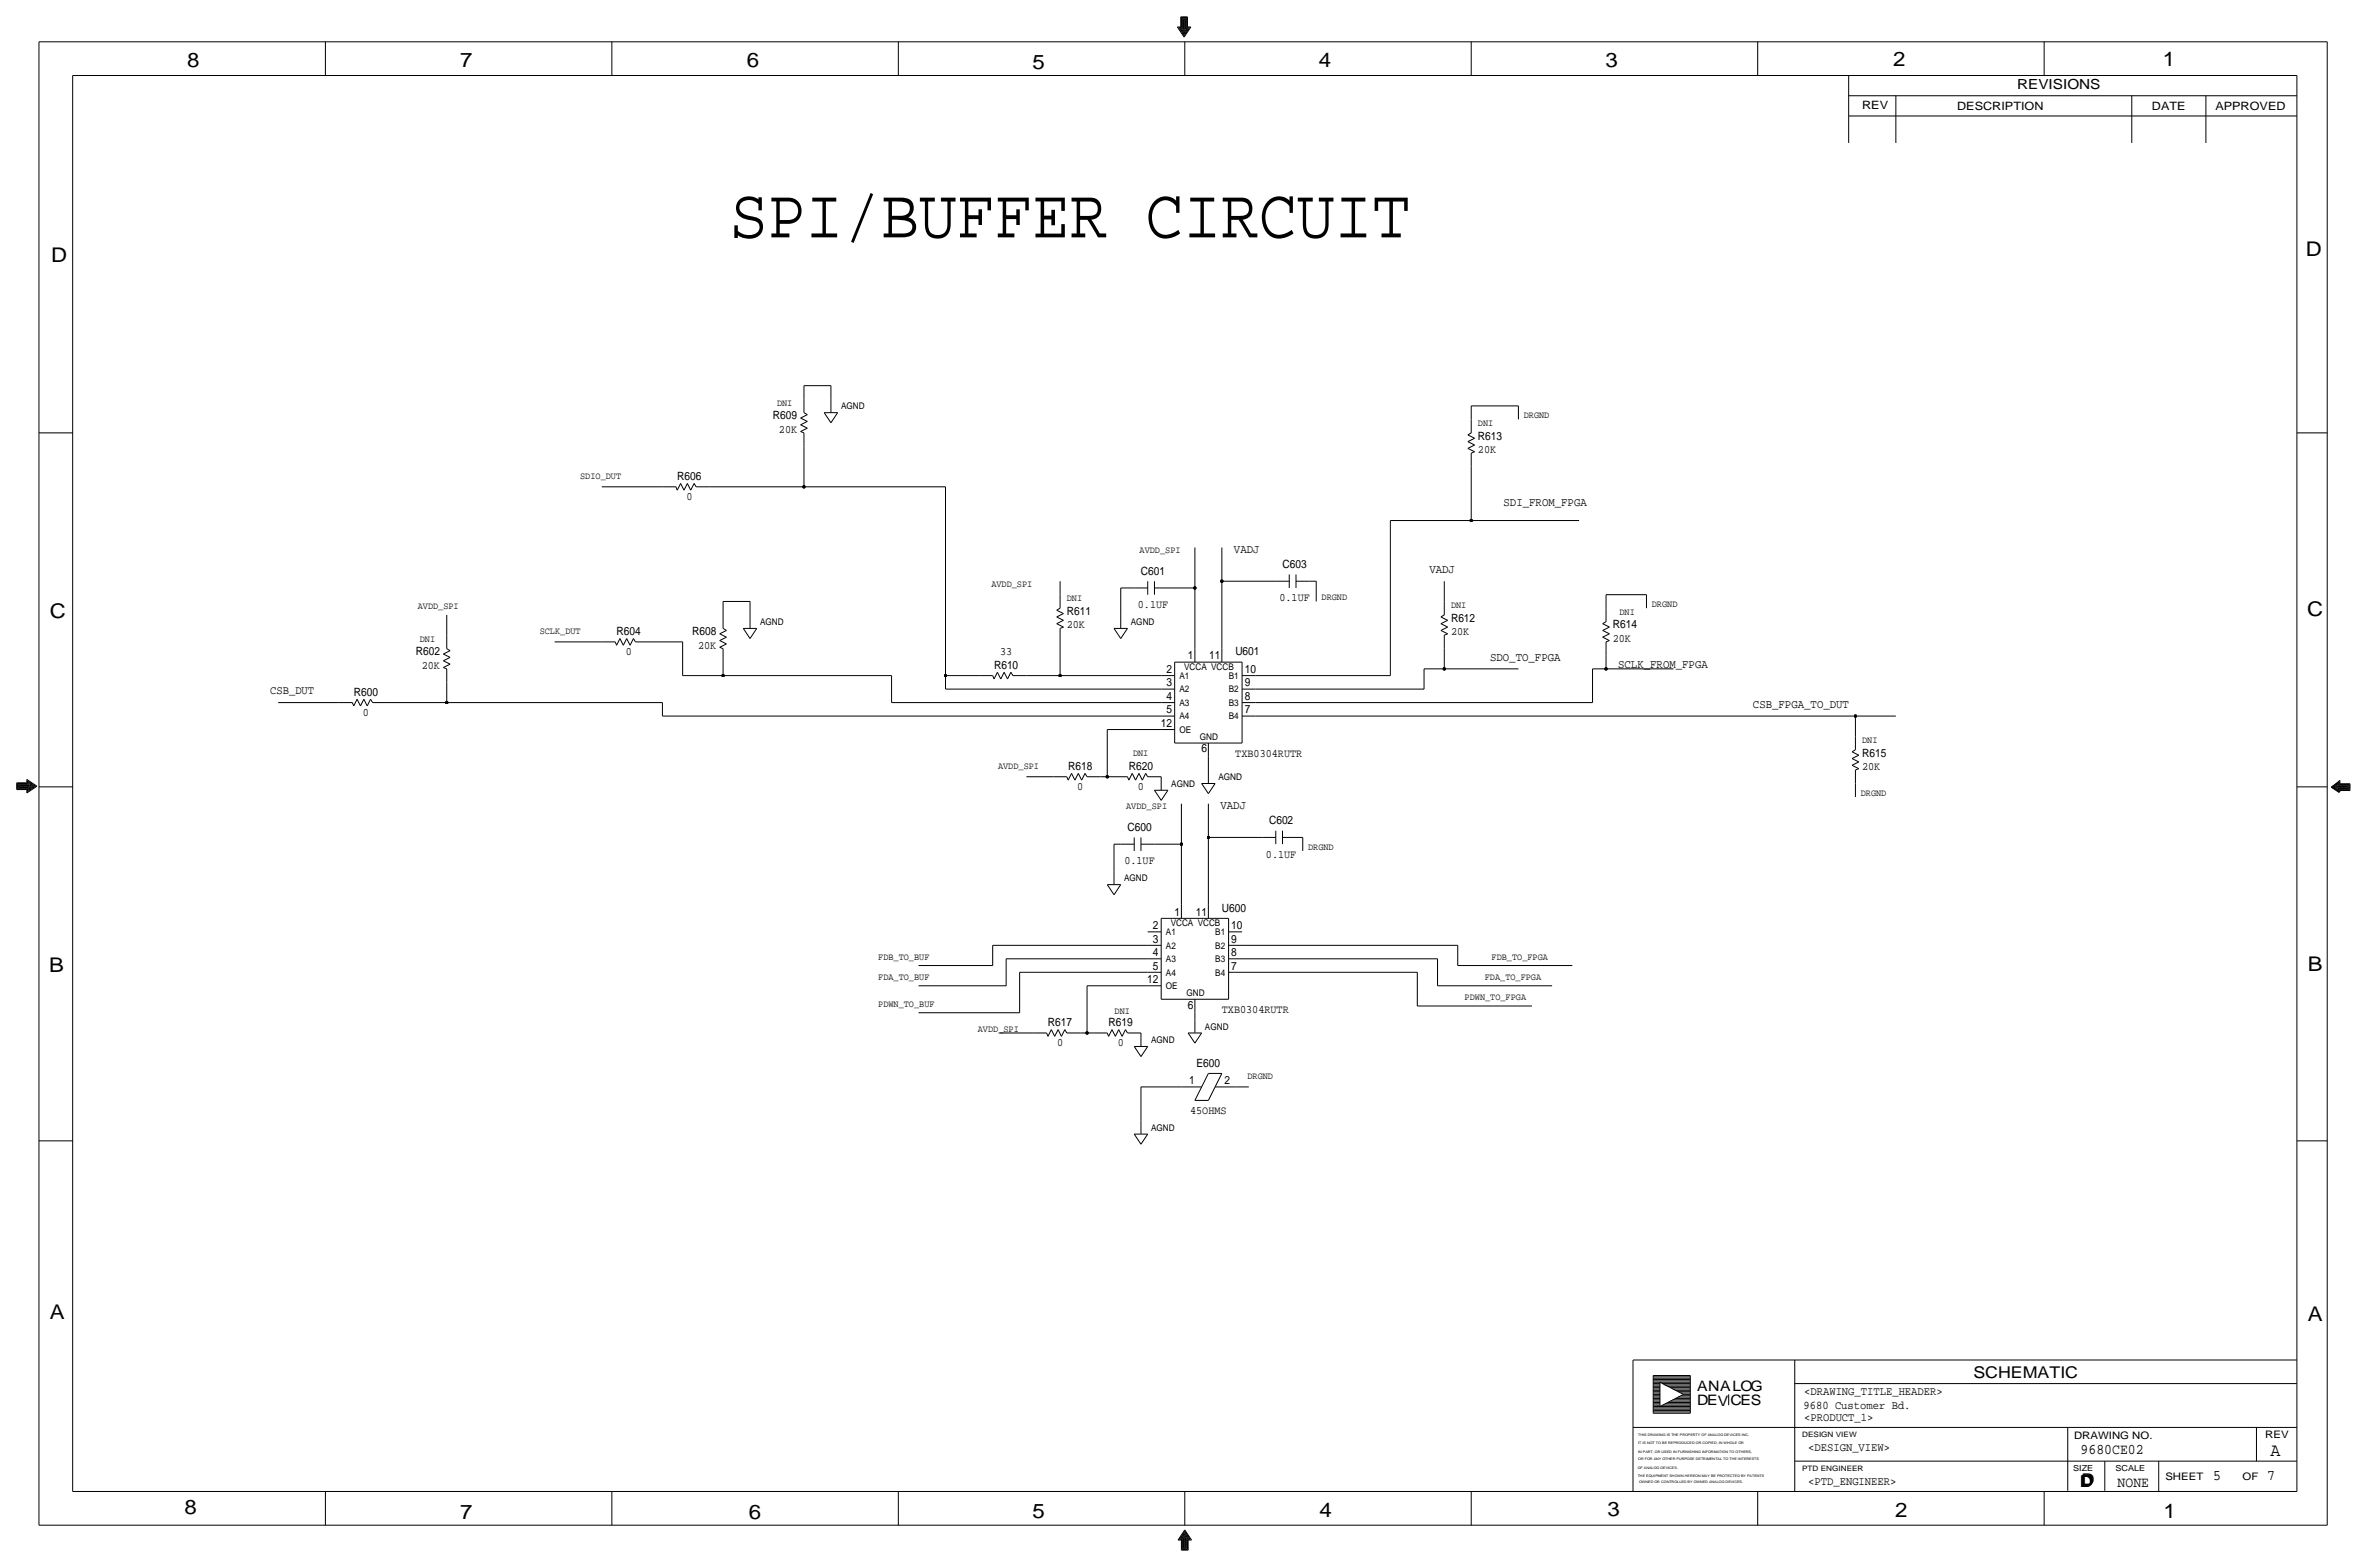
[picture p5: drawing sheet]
<svg xmlns="http://www.w3.org/2000/svg" width="892mm" height="590mm" viewBox="0 0 892 590" stroke-linecap="round" stroke-linejoin="round" font-family="sans-serif">
<defs><g id="words">
<text font-size="26.6" x="275" y="89.4">SPI/BUFFER CIRCUIT</text>
<g font-size="7.6">
<text x="70.6" y="25.4">8</text>
<text x="173.4" y="25.4">7</text>
<text x="281.4" y="25.1">6</text>
<text x="389.1" y="26.2">5</text>
<text x="497" y="25.4">4</text>
<text x="605" y="25.1">3</text>
<text x="713.4" y="24.9">2</text>
<text x="815" y="24.9">1</text>
<text x="19.3" y="98.8">D</text>
<text x="868.9" y="96.5">D</text>
<text x="18.8" y="232.7">C</text>
<text x="869.4" y="232.1">C</text>
<text x="869.6" y="365.8">B</text>
<text x="18.5" y="366">B</text>
<text x="18.8" y="496.8">A</text>
<text x="869.6" y="497.6">A</text>
<text x="69.6" y="570.5">8</text>
<text x="173.4" y="572.3">7</text>
<text x="282.2" y="572.3">6</text>
<text x="389.1" y="571.7">5</text>
<text x="497.3" y="571.5">4</text>
<text x="605.7" y="571.2">3</text>
<text x="714.2" y="571.5">2</text>
<text x="815.3" y="572">1</text>
</g>
<text font-size="7" x="855.6" y="548.4">A</text>
<g font-size="6.1">
<text x="743.7" y="518.9">SCHEMATIC</text>
<text x="783.8" y="560.3">D</text>
<text x="784.3" y="559.8">D</text>
</g>
<g font-size="5.6">
<text x="784" y="547.9">9680CE02</text>
<text x="834.1" y="557.5">5</text>
<text x="854.4" y="557.5">7</text>
<text x="798" y="560.1">NONE</text>
</g>
<g font-size="5.4">
<text x="639.5" y="524.2">ANALOG</text>
<text x="639.5" y="529.3">DEV</text>
<text x="652.1" y="529.3">CES</text>
</g>
<text font-size="5.2" x="760.2" y="33.5">REVISIONS</text>
<g font-size="4.5">
<text x="566.6" y="190.5">SDI_FROM_FPGA</text>
<text x="465" y="208.3">VADJ</text>
<text x="538.7" y="215.9">VADJ</text>
<text x="561.5" y="248.9">SDO_TO_FPGA</text>
<text x="609.8" y="251.5">SCLK_FROM_FPGA</text>
<text x="660.6" y="266.7">CSB_FPGA_TO_DUT</text>
<text x="459.9" y="304.8">VADJ</text>
</g>
<g font-size="4.4">
<text x="101.8" y="261.6">CSB_DUT</text>
<text x="679.9" y="525.5">&lt;DRAWING_TITLE_HEADER&gt;</text>
<text x="679.7" y="530.9">9680 Customer Bd.</text>
<text x="679.9" y="535.2">&lt;PRODUCT_1&gt;</text>
<text x="681.4" y="546.6">&lt;DESIGN_VIEW&gt;</text>
<text x="681.4" y="559.3">&lt;PTD_ENGINEER&gt;</text>
</g>
<g font-size="4.3">
<text x="701.8" y="41.1">REV</text>
<text x="737.6" y="41.4">DESCRIPTION</text>
<text x="811" y="41.4">DATE</text>
<text x="834.8" y="41.4">APPROVED</text>
<text x="291.3" y="158">R609</text>
<text x="293.6" y="163.1">20K</text>
<text x="557" y="165.6">R613</text>
<text x="557" y="170.7">20K</text>
<text x="255.2" y="180.9">R606</text>
<text x="258.6" y="188.5">0</text>
<text x="483.3" y="213.9">C603</text>
<text x="430" y="216.4">C601</text>
<text x="482.1" y="226.6">0.1UF</text>
<text x="402" y="231.7">R611</text>
<text x="428.8" y="229.1">0.1UF</text>
<text x="232.4" y="239.3">R604</text>
<text x="260.8" y="239.3">R608</text>
<text x="402" y="236.7">20K</text>
<text x="546.8" y="239.3">20K</text>
<text x="546.8" y="234.2">R612</text>
<text x="607.8" y="236.7">R614</text>
<text x="263.1" y="244.3">20K</text>
<text x="607.8" y="241.8">20K</text>
<text x="156.7" y="246.9">R602</text>
<text x="158.9" y="252">20K</text>
<text x="235.8" y="246.9">0</text>
<text x="374.6" y="252">R610</text>
<text x="376.9" y="246.9">33</text>
<text x="447.7" y="248.4">1</text>
<text x="455.7" y="248.4">11</text>
<text x="465.5" y="246.9">U601</text>
<text x="439.5" y="253.5">2</text>
<text x="469.1" y="253.5">10</text>
<text x="133.3" y="262.1">R600</text>
<text x="439.5" y="263.7">4</text>
<text x="439.5" y="258.6">3</text>
<text x="469.1" y="263.7">8</text>
<text x="469.1" y="258.6">9</text>
<text x="136.7" y="269.7">0</text>
<text x="439.5" y="268.7">5</text>
<text x="469.1" y="268.7">7</text>
<text x="437.4" y="273.8">12</text>
<text x="452.7" y="283.5">6</text>
<text x="465.5" y="285">TXB0304RUTR</text>
<text x="701.8" y="285">R615</text>
<text x="402.5" y="290.1">R618</text>
<text x="425.4" y="290.1">R620</text>
<text x="701.8" y="290.1">20K</text>
<text x="406" y="297.7">0</text>
<text x="428.8" y="297.7">0</text>
<text x="478.2" y="310.4">C602</text>
<text x="424.9" y="312.9">C600</text>
<text x="477.1" y="323.1">0.1UF</text>
<text x="423.7" y="325.6">0.1UF</text>
<text x="442.6" y="344.9">1</text>
<text x="450.6" y="344.9">11</text>
<text x="460.5" y="343.4">U600</text>
<text x="434.5" y="350">2</text>
<text x="464" y="350">10</text>
<text x="434.5" y="355.1">3</text>
<text x="464" y="355.1">9</text>
<text x="434.5" y="365.3">5</text>
<text x="434.5" y="360.2">4</text>
<text x="464" y="365.2">7</text>
<text x="464" y="360.2">8</text>
<text x="432.3" y="370.3">12</text>
<text x="447.7" y="380">6</text>
<text x="460.5" y="381.5">TXB0304RUTR</text>
<text x="394.9" y="386.6">R617</text>
<text x="417.8" y="386.6">R619</text>
<text x="398.3" y="394.2">0</text>
<text x="421.2" y="394.2">0</text>
<text x="450.9" y="401.8">E600</text>
<text x="448.2" y="408.2">1</text>
<text x="461.5" y="408.2">2</text>
<text x="448.5" y="419.6">45OHMS</text>
</g>
<g font-size="3.9">
<text x="781.6" y="542.1">DRAWING NO.</text>
<text x="853.6" y="541.8">REV</text>
<text x="816" y="557.4">SHEET</text>
<text x="845.1" y="557.5">OF</text>
</g>
<g font-size="3.6">
<text x="292.8" y="152.9">DNI</text>
<text x="557" y="160.5">DNI</text>
<text x="574.2" y="157.5">DRGND</text>
<text x="218.6" y="180.3">SDIO_DUT</text>
<text x="429.5" y="208.3">AVDD_SPI</text>
<text x="373.6" y="221">AVDD_SPI</text>
<text x="402" y="226.6">DNI</text>
<text x="498" y="226.1">DRGND</text>
<text x="157.4" y="229.4">AVDD_SPI</text>
<text x="546.8" y="229.1">DNI</text>
<text x="610.3" y="231.6">DNI</text>
<text x="622.5" y="228.6">DRGND</text>
<text x="203.4" y="238.8">SCLK_DUT</text>
<text x="158.2" y="241.8">DNI</text>
<text x="701.8" y="279.9">DNI</text>
<text x="427" y="284.9">DNI</text>
<text x="376.1" y="289.6">AVDD_SPI</text>
<text x="701.2" y="299.7">DRGND</text>
<text x="424.4" y="304.8">AVDD_SPI</text>
<text x="493" y="320">DRGND</text>
<text x="331" y="361.5">FDB_TO_BUF</text>
<text x="562.1" y="361.5">FDB_TO_FPGA</text>
<text x="331" y="369.2">FDA_TO_BUF</text>
<text x="559.6" y="369.2">FDA_TO_FPGA</text>
<text x="551.9" y="376.8">PDWN_TO_FPGA</text>
<text x="331" y="379.3">PDWN_TO_BUF</text>
<text x="420" y="382.1">DNI</text>
<text x="368.5" y="388.6">AVDD_SPI</text>
<text x="470.1" y="406.4">DRGND</text>
</g>
<g font-size="3.5">
<text x="316.9" y="154.2">AGND</text>
<text x="286.5" y="235.5">AGND</text>
<text x="426.2" y="235.5">AGND</text>
<text x="444.5" y="255.8">A1</text>
<text x="446.3" y="252.5">VCCA VCCB</text>
<text x="463" y="255.8">B1</text>
<text x="444.5" y="260.9">A2</text>
<text x="463" y="260.9">B2</text>
<text x="444.5" y="265.9">A3</text>
<text x="463" y="265.9">B3</text>
<text x="444.5" y="271">A4</text>
<text x="463" y="271">B4</text>
<text x="444.5" y="276.1">OE</text>
<text x="452.2" y="278.6">GND</text>
<text x="459.2" y="293.9">AGND</text>
<text x="441.4" y="296.4">AGND</text>
<text x="423.6" y="332">AGND</text>
<text x="439.4" y="352.3">A1</text>
<text x="441.2" y="349">VCCA VCCB</text>
<text x="457.9" y="352.3">B1</text>
<text x="439.4" y="357.4">A2</text>
<text x="457.9" y="357.4">B2</text>
<text x="439.4" y="362.5">A3</text>
<text x="457.9" y="362.5">B3</text>
<text x="439.4" y="367.5">A4</text>
<text x="457.9" y="367.5">B4</text>
<text x="439.4" y="372.6">OE</text>
<text x="447.1" y="375.2">GND</text>
<text x="454.1" y="387.9">AGND</text>
<text x="433.8" y="392.9">AGND</text>
<text x="433.8" y="426">AGND</text>
</g>
<g font-size="3.1">
<text x="781.3" y="554">SIZE</text>
<text x="797.3" y="554">SCALE</text>
</g>
<g font-size="2.8">
<text x="679.1" y="541.3">DESIGN VIEW</text>
<text x="679.1" y="554">PTD ENGINEER</text>
</g>
<g font-size="1.3">
<text x="617.3" y="541.1">THIS DRAWING IS THE PROPERTY OF ANALOG DEVICES INC.</text>
<text x="617.3" y="543.9">IT IS NOT TO BE REPRODUCED OR COPIED, IN WHOLE OR</text>
<text x="617.3" y="547.2">IN PART, OR USED IN FURNISHING INFORMATION TO OTHERS,</text>
<text x="617.3" y="550">OR FOR ANY OTHER PURPOSE DETRIMENTAL TO THE INTERESTS</text>
<text x="617.2" y="553.2">OF ANALOG DEVICES.</text>
<text x="617.2" y="556.3">THE EQUIPMENT SHOWN HEREON MAY BE PROTECTED BY PATENTS</text>
<text x="617.7" y="558.8">OWNED OR CONTROLLED BY OWNED ANALOG DEVICES.</text>
</g>
</g></defs>
<g fill="none" stroke="#000" stroke-width=".38">
<path d="M14.7 15.7v558.8zM14.7 15.7h862.3zM122.6 15.7v12.7zM230.6 15.7v12.7zM338.5 15.7v12.7zM443.7 10.2h1.3zM443.7 10.2l2.5 3.8zM444.2 10.4h1zM444.2 10.4l2 3.1zM444.7 10.7h.8zM444.7 10.7l1.5 2.3zM445 6.3v3.9z"/>
<path d="M445 6.3h2.5zM445.2 6.6v3.8zM445.2 6.6h2zM445.2 10.9h.5zM445.2 10.9l1 1.5zM445.5 6.9v3.8zM445.5 6.9h1.5zM445.7 11.2h.3zM445.7 7.1v3.8zM445.7 7.1h1zM445.7 11.2l.5 .7zM446 7.4v3.8z"/>
<path d="M446 7.4h.5zM446.2 7.6v4.1zM446.5 11.2h.2zM446.5 7.4v3.8zM446.5 15.7v12.7zM446.7 10.9h.5zM446.7 11.2l-.5 .7zM446.7 7.1v3.8zM447 10.7h.8zM447 6.9v3.8zM447.2 10.4h1.1zM447.2 6.6v3.8z"/>
<path d="M447.2 10.9l-1 1.5zM447.5 10.2h1.3zM447.5 6.4v3.8zM447.8 10.7l-1.6 2.3zM448.3 10.4l-2.1 3.1zM448.8 10.2l-2.6 3.8zM554.4 15.7v12.7zM662.4 15.7v12.7zM770.3 15.7v12.7zM877 15.7v558.8zM27.4 28.4v533.4zM27.4 28.4h838.2z"/>
<path d="M696.7 36.1h168.9zM696.7 28.4v25.4zM714.5 36.1v17.7zM803.4 36.1v17.7zM831.3 36.1v17.7zM865.6 28.4v533.4zM696.7 43.7h168.9zM301.7 157.5l2.5-1.3zM301.7 157.5l2.5 1.2zM303 145.3h10.1zM303 145.3v5.1zM303 150.4v5z"/>
<path d="M303 155.4l1.2 .8zM310.6 155.4h5.1zM310.6 155.4l2.5 3.9zM313.1 145.3v5.1zM313.1 150.4v4.9zM315.7 155.4l-2.6 3.9zM554.4 152.9h17.8zM554.4 152.9v5.1zM554.4 158v5.1zM572.2 152.9v5.1zM14.7 163.1h12.7zM301.7 162.6l1.3 .5z"/>
<path d="M301.7 160l2.5-1.3zM301.7 162.6l2.5-1.3zM301.7 160l2.5 1.3zM303 168.1v15.3zM303 163.1v5zM553.2 163.8l2.5 1.3zM553.2 166.4l2.5 1.2zM553.2 168.9l2.5 1.3zM553.2 163.8l1.2-.7zM553.2 166.4l2.5-1.3zM553.2 168.9l2.5-1.3zM554.4 175.8v20.3z"/>
<path d="M554.4 170.7v5.1zM554.4 170.7l1.3-.5zM865.6 163.1h11.4zM226.8 183.4h22.8zM249.6 183.4h5.1zM254.7 183.4l.5 1.3zM256.5 182.1l-1.3 2.6zM256.5 182.1l1.3 2.6zM259 182.1l1.3 2.6zM259 182.1l-1.2 2.6zM261.6 182.1l.7 1.3zM261.6 182.1l-1.3 2.6z"/>
<path d="M262.3 183.4h5.1zM267.4 183.4h35.6zM303 183.4h53.3zM356.3 183.4v71.1zM524 196.1h30.4zM524 196.1v58.4zM554.4 196.1h40.7zM399.5 218.9v5.1zM432.5 218.9v5.1zM435.1 218.9v5.1zM450.3 206.2v15.3zM460.5 206.2v12.7z"/>
<path d="M460.5 218.9h20.3zM460.5 218.9v25.4zM480.8 218.9h5.1zM485.9 216.4v5.1zM488.4 216.4v5.1zM488.4 218.9h5.1zM493.5 218.9h2.5zM496 218.9v7.7zM544.3 218.9v7.7zM168.4 231.6v7.7zM168.4 239.3v5zM271.2 238.8l2.6-1.3z"/>
<path d="M271.2 238.8l2.6 1.2zM272.5 236.7l1.3 .8zM272.5 226.6h10.2zM272.5 226.6v5zM272.5 231.6v5.1zM280.1 236.7l2.6 3.8zM280.1 236.7h5.1zM282.7 226.6v5zM282.7 231.6v5zM285.2 236.7l-2.5 3.8zM398.2 229.9l2.6 1.2zM398.2 232.4l2.6 1.3z"/>
<path d="M398.2 235l2.6 1.2zM398.2 229.9l1.3-.8zM398.2 232.4l2.6-1.3zM398.2 234.9l2.6-1.2zM399.5 236.7v5.1zM399.5 224v5.1zM399.5 236.7l1.3-.5zM419.8 236.7l2.6 3.8zM419.8 236.7h5.1zM422.4 221.5v10.1zM422.4 231.6v5zM422.4 221.5h5z"/>
<path d="M424.9 236.7l-2.5 3.8zM427.4 221.5h5.1zM435.1 221.5h5zM440.1 221.5h10.2zM450.3 221.5v22.8zM543 232.4l1.3-.8zM543 234.9l2.5-1.2zM543 237.5l2.5-1.3zM543 232.4l2.5 1.3zM543 235l2.5 1.2zM543 237.5l2.5 1.3zM544.3 239.3v5z"/>
<path d="M544.3 226.6v5zM544.3 239.3l1.2-.5zM604 235l2.5 1.2zM604 237.5l2.5 1.3zM604 234.9l1.2-.7zM604 237.5l2.5-1.3zM605.2 224h15.3zM605.2 224v5.1zM605.2 229.1v5.1zM620.5 224v5.1zM167.1 246.4l2.5-1.3zM167.1 248.9l2.5-1.2z"/>
<path d="M167.1 251.5l2.5-1.3zM167.1 251.5l1.3 .5zM167.1 246.4l2.5 1.2zM167.1 248.9l2.5 1.3zM168.4 257v7.7zM168.4 252v5zM168.4 244.3l1.2 .8zM209 241.8h17.8zM226.8 241.8h5.1zM231.9 241.8l.5 1.3zM233.6 240.5l1.3 2.6zM233.6 240.5l-1.2 2.6z"/>
<path d="M236.2 240.5l1.2 2.6zM236.2 240.5l-1.3 2.6zM238.7 240.5l.8 1.3zM238.7 240.5l-1.3 2.6zM239.5 241.8h5.1zM244.6 241.8h12.7zM257.3 241.8v12.7zM257.3 254.5h15.2zM271.2 241.3l2.6-1.3zM271.2 243.8l2.6-1.2zM271.2 241.3l2.6 1.3zM271.2 243.8l1.3 .5z"/>
<path d="M272.5 254.5h63.5zM272.5 249.4v5.1zM272.5 244.3v5.1zM336 254.5v10.2zM356.3 259.6h81.3zM356.3 254.5v5.1zM356.3 254.5h12.7zM369 254.5h5.1zM374.1 254.5l.5 1.3zM375.9 253.2l-1.3 2.6zM375.9 253.2l1.2 2.6zM378.4 253.2l1.3 2.6z"/>
<path d="M378.4 253.2l-1.3 2.6zM380.9 253.2l.8 1.3zM380.9 253.2l-1.2 2.6zM381.7 254.5h5.1zM386.8 254.5h12.7zM399.5 254.5h38.1zM399.5 241.8v12.7zM437.6 259.6h5.1zM437.6 254.5h5.1zM442.7 249.4v30.5zM442.7 249.4h25.4zM450.3 244.3v5.1z"/>
<path d="M460.5 244.3v5.1zM468.1 259.6h5.1zM468.1 254.5h5.1zM468.1 249.4v30.5zM473.2 259.6h63.5zM473.2 254.5h50.8zM536.7 252v7.6zM536.7 252h7.6zM544.3 252h27.9zM544.3 244.3v7.7zM600.2 252h5zM600.2 252v12.7z"/>
<path d="M604 240l2.5 1.3zM604 240l2.5-1.2zM605.2 252h25.4zM605.2 246.9v5.1zM605.2 241.8v5.1zM605.2 241.8l1.3-.5zM104.9 264.7h22.8zM127.7 264.7h5.1zM132.8 264.7l.5 1.2zM134.6 263.4l-1.3 2.5zM134.6 263.4l1.2 2.5zM137.1 263.4l-1.3 2.5z"/>
<path d="M137.1 263.4l1.3 2.5zM139.6 263.4l.8 1.3zM139.6 263.4l-1.2 2.5zM140.4 264.7h5.1zM145.5 264.7h22.9zM168.4 264.7h81.2zM249.6 269.7h188zM249.6 264.7v5zM336 264.7h101.6zM417.3 274.8h20.3zM417.3 274.8v17.8zM437.6 274.8h5.1z"/>
<path d="M437.6 269.7h5.1zM437.6 264.7h5.1zM442.7 279.9h25.4zM455.4 279.9v5.1zM468.1 269.7h5.1zM468.1 264.7h5.1zM473.2 269.7h226zM473.2 264.7h127zM699.2 269.7h15.3zM699.2 269.7v7.7zM699.2 277.4v5zM6.3 294.9h3.8z"/>
<path d="M6.3 294.9v2.5zM6.3 297.4h3.8zM6.6 295.1v2.1zM6.6 295.1h3.8zM6.6 297.2h3.8zM6.8 296.9h3.8zM6.8 295.4v1.5zM6.8 295.4h3.8zM7.1 296.7h3.8zM7.1 295.7v1zM7.1 295.7h3.8zM7.3 296.4h3.8z"/>
<path d="M7.3 295.9v.5zM7.3 295.9h3.8zM7.6 296.2h4zM10.1 297.4v1.3zM10.1 298.7l3.8-2.5zM10.1 293.6l3.8 2.6zM10.1 293.6v1.3zM10.4 298.2l3-2zM10.4 297.2v1zM10.4 294.1v1zM10.4 294.1l3 2.1zM10.6 297.7l2.3-1.5z"/>
<path d="M10.6 296.9v.8zM10.6 294.6v.8zM10.6 294.6l2.3 1.6zM10.9 295.1v.6zM10.9 295.1l1.5 1.1zM10.9 296.7v.5zM10.9 297.2l1.5-1zM11.1 296.7l.8-.5zM11.1 295.7v.2zM11.1 295.7l.8 .5zM11.1 296.4v.3zM14.7 296.4h12.7z"/>
<path d="M386.8 292.6h10.2zM397 292.6h5zM402 292.6l.5 1.3zM403.8 291.3l1.3 2.6zM403.8 291.3l-1.3 2.6zM406.3 291.3l1.3 2.6zM406.3 291.3l-1.2 2.6zM408.9 291.3l.8 1.3zM408.9 291.3l-1.3 2.6zM409.7 292.6h5zM414.7 292.6h2.6zM417.3 292.6h2.5z"/>
<path d="M419.8 292.6h5.1zM424.9 292.6l.5 1.3zM426.7 291.3l-1.3 2.6zM426.7 291.3l1.2 2.6zM429.2 291.3l1.3 2.6zM429.2 291.3l-1.3 2.6zM431.7 291.3l.8 1.3zM431.7 291.3l-1.2 2.6zM432.5 292.6h5.1zM435.1 297.7l2.5 3.8zM435.1 297.7h5zM437.6 292.6v5z"/>
<path d="M440.1 297.7l-2.5 3.8zM452.8 295.1l2.6 3.9zM452.8 295.1h5.1zM455.4 285v5.1zM455.4 290.1v4.9zM457.9 295.1l-2.5 3.9zM697.9 283.2l2.6 1.3zM697.9 285.8l2.6 1.2zM697.9 288.3l2.6 1.3zM697.9 283.2l1.3-.8zM697.9 285.7l2.6-1.2zM697.9 288.3l2.6-1.3z"/>
<path d="M699.2 295.1v5.1zM699.2 290.1v5zM699.2 290.1l1.3-.5zM865.6 296.4h11.4zM878.5 296.5l3-2zM878.5 296.5l3 2.1zM878.7 296.5l3.1 1.8zM878.7 296.5l3.1-2.5zM879 296.5l2.3-1.5zM879 296.5l2.3 1.5zM879.5 296.5l1.5 1zM879.5 296.5l1.5-1z"/>
<path d="M880 296.5l.8 .5zM880 296.5l.8-.5zM880.3 296.5h4zM880.8 296.3h3.8zM880.8 296v.3zM880.8 296.8v.2zM880.8 296.8h3.8zM881 296h3.8zM881 295.5v.5zM881 297v.5zM881 297h3.8zM881.3 297.3h3.8z"/>
<path d="M881.3 295.8h3.8zM881.3 295v.8zM881.3 297.3v.7zM881.5 297.5h3.8zM881.5 295.5h3.8zM881.5 294.5v1zM881.5 297.5v1.1zM881.8 297.8h3.8zM881.8 297.8v.5zM881.8 294v1.2zM881.8 295.2h3.8zM884.6 296.3v.5z"/>
<path d="M884.8 296v1zM885.1 295.8v1.5zM885.3 295.5v2zM885.6 295.2v2.6zM419.8 318h2.6zM419.8 318v10.2zM422.4 318h5zM427.4 315.5v5zM430 318h5.1zM430 315.5v5zM435.1 318h10.1zM445.2 302.8v15.2z"/>
<path d="M445.2 318v22.9zM455.4 315.5h20.3zM455.4 302.8v12.7zM455.4 315.5v25.4zM475.7 315.5h5.1zM480.8 312.9v5.1zM483.3 312.9v5.1zM483.3 315.5h5.1zM488.4 315.5h2.5zM490.9 315.5v5zM417.3 333.2h5.1zM417.3 333.2l2.5 3.9z"/>
<path d="M419.8 328.2v4.9zM422.4 333.2l-2.6 3.9zM374.1 356.1h58.4zM374.1 356.1v7.6zM432.5 356.1h5.1zM432.5 351h5.1zM437.6 345.9v30.5zM437.6 345.9h25.4zM445.2 340.9v5zM455.4 340.9v5zM463 345.9v30.5zM463 356.1h5.1z"/>
<path d="M463 351h5.1zM468.1 356.1h81.3zM549.4 356.1v7.6zM346.2 363.7h27.9zM346.2 371.3h33zM379.2 361.2h53.3zM379.2 361.2v10.1zM384.3 366.3v15.2zM384.3 366.3h48.2zM409.7 371.3h22.8zM409.7 371.3v17.8zM432.5 371.3h5.1z"/>
<path d="M432.5 366.3h5.1zM432.5 361.2h5.1zM437.6 376.4h25.4zM450.3 376.4v5.1zM463 366.3h5.1zM463 361.2h5.1zM468.1 361.2h73.6zM468.1 366.3h66zM534.1 366.3v12.7zM534.1 379h43.2zM541.7 361.2v10.1zM541.7 371.3h43.2z"/>
<path d="M549.4 363.7h43.1zM346.2 381.5h38.1zM376.6 389.1h12.7zM389.3 389.1h5.1zM394.4 389.1l.5 1.3zM396.2 387.9l1.3 2.5zM396.2 387.9l-1.3 2.5zM398.7 387.9l1.3 2.5zM398.7 387.9l-1.2 2.5zM401.3 387.9l-1.3 2.5zM401.3 387.9l.7 1.2zM402 389.1h5.1z"/>
<path d="M407.1 389.1h2.6zM409.7 389.1h2.5zM412.2 389.1h5.1zM417.3 389.1l.5 1.3zM419 387.9l1.3 2.5zM419 387.9l-1.2 2.5zM421.6 387.9l1.3 2.5zM421.6 387.9l-1.3 2.5zM424.1 387.9l.8 1.2zM424.1 387.9l-1.2 2.5zM424.9 389.1h5.1zM427.4 394.2l2.6 3.8z"/>
<path d="M427.4 394.2h5.1zM430 389.1v5zM432.5 394.2l-2.5 3.8zM447.8 389.1l2.5 3.8zM447.8 389.1h5zM450.3 381.5v2.5zM450.3 384v5zM452.8 389.1l-2.5 3.8zM430 409.4h15.2zM430 409.4v12.7zM445.2 409.4h7.6zM450.3 414.5h5.1z"/>
<path d="M455.4 404.4l-5.1 10.1zM455.4 404.4h5.1zM457.9 409.4h7.6zM460.5 404.4l-5.1 10.1zM465.5 409.4h5.1zM14.7 429.8h12.7zM427.4 427.2l2.6 3.8zM427.4 427.2h5.1zM430 422.1v5zM432.5 427.2l-2.5 3.8zM865.6 429.8h11.4zM615.4 512.3v49.5z"/>
<path d="M615.4 512.3h250.2zM623 518.2h14zM623 518.7h14zM623 519.7h14zM623 519.2h14zM623 518.2v14.2zM637 518.2v14.2zM676.4 512.3v49.5zM615.4 537.7h250.2zM623 528.3h2.6zM623 529.3h2.6zM623 529.8h14z"/>
<path d="M623 520.7h14zM623 532.4h14zM623 531.9h14zM623 531.4h14zM623 530.4h14zM623 530.9h14zM623 526.3h2.6zM623 525.3h2.6zM623 527.3h2.6zM623 525.8h2.6zM623 527.8h2.6zM623 528.8h2.6z"/>
<path d="M623 526.8h2.6zM623 523.2h2.6zM623 524.8h2.6zM623 523.7h2.6zM623 522.7h2.6zM623 524.3h2.6zM623 521.7h2.6zM623 521.2h2.6zM623 522.2h2.6zM623 520.2h14zM625.6 529.8l8.8-4.5zM625.6 520.7v9.1z"/>
<path d="M625.6 520.7l8.8 4.6zM626.6 529.3h10.4zM626.6 521.2h10.4zM627.3 521.7h9.7zM627.6 528.8h9.4zM628.3 522.2h8.7zM628.6 528.3h8.4zM629.6 527.8h7.4zM629.6 522.7h7.4zM630.4 527.3h6.6zM630.4 523.2h6.6zM631.4 523.7h5.6z"/>
<path d="M631.4 526.8h5.6zM632.4 526.3h4.6zM632.4 524.3h4.6zM633.4 525.8h3.6zM633.4 524.8h3.6zM634.4 525.3h2.6zM651.5 525.3v4zM676.4 521.2h189.2zM779.2 537.7v23.9zM850.3 537.7v12.7zM676.4 550.4h189.2zM793.2 550.4v11.2z"/>
<path d="M813.5 550.4v11.4zM14.7 574.5h862.3zM27.4 561.8h838.2zM122.6 561.8v12.7zM230.6 561.8v12.7zM338.5 561.8v12.7zM444.4 579.9h1.1zM445 579.6h.7zM445.5 579.4h.5zM445.5 579.9v3.8zM445.7 579.6v3.8zM446 579.4v3.8z"/>
<path d="M446 579.1h.2zM446.2 579.1v3.8zM446.5 577.3l-1.5 2.3zM446.5 578.4l-.5 .7zM446.5 576.3l2.5 3.8zM446.5 576.8l-2.1 3.1zM446.5 577.9l-1 1.5zM446.5 561.8v12.7zM446.5 576.3l-2.6 3.8zM446.5 576.8l2 3.1zM446.5 577.3l1.5 2.3zM446.5 578.6v4.1z"/>
<path d="M446.5 578.4l.5 .7zM446.5 577.9l1 1.5zM446.7 579.1h.3zM446.7 579.1v3.8zM447 579.4v3.8zM447 579.4h.5zM447.2 579.6h.8zM447.2 579.6v3.8zM447.5 579.9v3.8zM447.5 579.9h1zM554.4 561.8v12.7zM662.4 561.8v12.7z"/>
<path d="M770.3 561.8v12.7zM443.9 580.1h1.3zM445.2 583.9h2.6zM445.2 580.1v3.8zM445.5 583.7h2zM445.7 583.4h1.5zM446 583.2h1zM446.2 582.9h.5zM447.8 580.1v3.8zM447.8 580.1h1.2z"/>
</g>
<g fill="#000" stroke="#000" stroke-width=".38">
<circle cx="303" cy="183.4" r=".51"/>
<circle cx="554.4" cy="196.1" r=".51"/>
<circle cx="460.4" cy="219" r=".51"/>
<circle cx="450.3" cy="221.5" r=".51"/>
<circle cx="272.5" cy="254.5" r=".51"/>
<circle cx="356.3" cy="254.5" r=".51"/>
<circle cx="399.5" cy="254.5" r=".51"/>
<circle cx="544.3" cy="252" r=".51"/>
<circle cx="605.2" cy="252" r=".51"/>
<circle cx="168.3" cy="264.7" r=".51"/>
<circle cx="699.2" cy="269.8" r=".51"/>
<circle cx="417.3" cy="292.6" r=".51"/>
<circle cx="445.2" cy="318" r=".51"/>
<circle cx="455.4" cy="315.5" r=".51"/>
<circle cx="409.6" cy="389.1" r=".51"/>
</g>
<use href="#words"/>
</svg>
